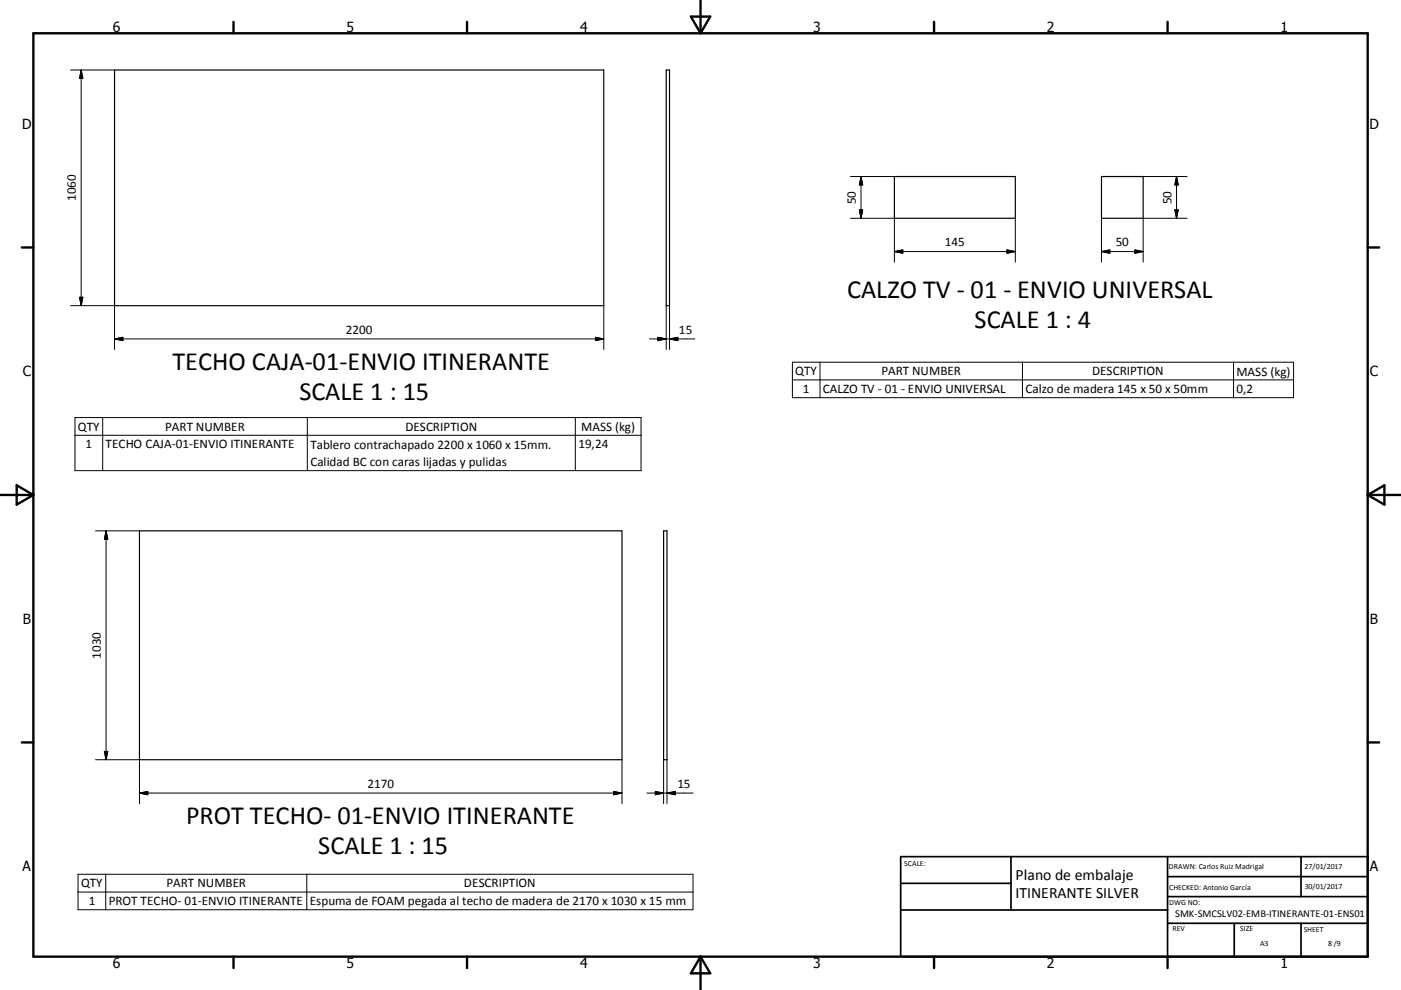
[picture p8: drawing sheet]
<svg xmlns="http://www.w3.org/2000/svg" width="420mm" height="297mm" viewBox="0 0 420 297" stroke-linecap="round" stroke-linejoin="round" font-family="sans-serif">
<defs><g id="words">
<g font-size="7.9">
<text x="254" y="89.3">CALZO TV - 01 - ENVIO UNIVERSAL</text>
<text x="292.2" y="98.3">SCALE 1 : 4</text>
<text x="51.7" y="110.9">TECHO CAJA-01-ENVIO ITINERANTE</text>
<text x="89.7" y="119.9">SCALE 1 : 15</text>
<text x="55.8" y="247.3">PROT TECHO- 01-ENVIO ITINERANTE</text>
<text x="95.4" y="256.3">SCALE 1 : 15</text>
</g>
<g font-size="4.7">
<text x="304.5" y="263.9">Plano de embalaje</text>
<text x="304.5" y="269.3">ITINERANTE SILVER</text>
</g>
<g font-size="4.2">
<text x="33.9" y="9.6">6</text>
<text x="103.9" y="9.6">5</text>
<text x="173.9" y="9.6">4</text>
<text x="243.8" y="9.6">3</text>
<text x="313.9" y="9.6">2</text>
<text x="383.9" y="9.6">1</text>
<text x="6.7" y="38.7">D</text>
<text x="410.5" y="38.7">D</text>
<text x="6.9" y="112.9">C</text>
<text x="410.7" y="112.9">C</text>
<text x="6.9" y="187.1">B</text>
<text x="410.7" y="187.1">B</text>
<text x="6.8" y="261.4">A</text>
<text x="410.7" y="261.4">A</text>
<text x="33.9" y="290.4">6</text>
<text x="103.9" y="290.4">5</text>
<text x="173.9" y="290.4">4</text>
<text x="243.8" y="290.4">3</text>
<text x="313.9" y="290.4">2</text>
<text x="383.9" y="290.4">1</text>
</g>
<g font-size="3.9">
<text x="22.8" y="60.4" transform="rotate(-90 22.8 60.4)">1060</text>
<text x="256.6" y="61.2" transform="rotate(-90 256.6 61.2)">50</text>
<text x="351.2" y="61.2" transform="rotate(-90 351.2 61.2)">50</text>
<text x="283.3" y="73.9">145</text>
<text x="334.5" y="73.9">50</text>
<text x="103.7" y="100.2">2200</text>
<text x="203.5" y="100.2">15</text>
<text x="238.4" y="112.6">QTY</text>
<text x="264.2" y="112.6">PART NUMBER</text>
<text x="327.4" y="112.6">DESCRIPTION</text>
<text x="370.8" y="112.7">MASS (kg)</text>
<text x="240.7" y="117.9">1</text>
<text x="246.7" y="117.9">CALZO TV - 01 - ENVIO UNIVERSAL</text>
<text x="307.4" y="118">Calzo de madera 145 x 50 x 50mm</text>
<text x="370.8" y="117.9">0,2</text>
<text x="23.4" y="129.2">QTY</text>
<text x="49.5" y="129.2">PART NUMBER</text>
<text x="121.6" y="129.2">DESCRIPTION</text>
<text x="174.2" y="129.3">MASS (kg)</text>
<text x="25.7" y="134.5">1</text>
<text x="31.7" y="134.5">TECHO CAJA-01-ENVIO ITINERANTE</text>
<text x="93" y="134.6">Tablero contrachapado 2200 x 1060 x 15mm.</text>
<text x="173.4" y="134.5">19,24</text>
<text x="93" y="140">Calidad BC con caras lijadas y pulidas</text>
<text x="30.2" y="197.6" transform="rotate(-90 30.2 197.6)">1030</text>
<text x="110.2" y="236.4">2170</text>
<text x="203.1" y="236.4">15</text>
<text x="24.3" y="266.2">QTY</text>
<text x="49.9" y="266.2">PART NUMBER</text>
<text x="139.1" y="266.2">DESCRIPTION</text>
<text x="26.6" y="271.5">1</text>
<text x="32.6" y="271.5">PROT TECHO- 01-ENVIO ITINERANTE</text>
<text x="92.9" y="271.6">Espuma de FOAM pegada al techo de madera de 2170 x 1030 x 15 mm</text>
</g>
<text font-size="3.1" x="352.3" y="275.3">SMK-SMCSLV02-EMB-ITINERANTE-01-ENS01</text>
<g font-size="2.4">
<text x="271.1" y="259.7">SCALE:</text>
<text x="350.4" y="260.8">DRAWN: Carlos Ruiz Madrigal</text>
<text x="391.1" y="260.6">27/01/2017</text>
<text x="350.5" y="267">CHECKED: Antonio García</text>
<text x="391.2" y="266.7">30/01/2017</text>
<text x="350.5" y="271.4">DWG NO:</text>
<text x="351.5" y="279.3">REV</text>
<text x="371.9" y="279.4">SIZE</text>
<text x="390.9" y="279.6">SHEET</text>
<text x="377.8" y="283.9">A3</text>
<text x="398.2" y="283.8">8 /9</text>
</g>
</g></defs>
<path d="M34.3 21h146.7v70.7h-146.7zM199.7 21h1v70.7h-1zM268.1 53h36.3v12.5h-36.3zM330.2 53h12.5v12.5h-12.5zM41.8 159.3h144.7v68.6h-144.7zM199 159.3h1v68.6h-1z" fill="none" stroke="#000" stroke-width=".36"/>
<g fill="none" stroke="#000" stroke-width=".71">
<path d="M10 10h400v277h-400zM70 6.6v3.4M140 6.6v3.4M207.1 5h5.8l-2.9 5zM210 0v10M280 6.6v3.4M350 6.6v3.4M6.6 74.2h3.4M410 74.2h3.5M0 148.5h10M5 145.6l5 2.9-5 2.9zM410 148.5h10.1"/>
<path d="M410 148.5l5.1-2.9v5.8zM6.6 222.7h3.4M410 222.7h3.5M70 287v3.4M140 287v3.4M210 287v10M210 287l2.9 5h-5.8zM280 287v3.4M350 287v3.4"/>
</g>
<path d="M270 257h140v30h-140zM303.1 257v16M350 257v30M390.1 257v12M270 265h33.1M270 273h80M350 277h60M350 269h60M350 263h60M370 277v10M390.1 277v10" fill="none" stroke="#000" stroke-width=".51"/>
<g fill="none" stroke="#000" stroke-width=".3">
<path d="M21.2 21h13.1M24.3 21v70.7M24.3 21l.5 2.5h-1zM255 53h13.1M258.1 53l.5 2.5h-.9zM258.1 53v12.5M342.7 53h13.2M352.7 53v12.5M352.7 53l.5 2.5h-1zM255 65.5h13.1v13.1M257.7 63h.9l-.5 2.5zM268.1 75.5h36.3"/>
<path d="M268.1 75.5l2.6-.5v1zM301.9 75l2.5 .5-2.5 .5zM304.4 65.5v13.1M330.2 75.5h12.5M330.2 75.5l2.5-.5v1zM330.2 65.5v13.1M340.2 75l2.5 .5-2.5 .5zM352.2 63h1l-.5 2.5zM355.9 65.5h-13.2v13.1M21.2 91.7h13.1v13.2M23.8 89.2h1l-.5 2.5zM181 91.7v13.2"/>
<path d="M199.7 91.7v13.2M200.7 91.7v13.2M34.3 101.7h146.7M34.3 101.7l2.5-.5v1zM178.5 101.2l2.5 .5-2.5 .5zM194.7 101.7h13.6M197.2 101.2l2.5 .5-2.5 .5zM200.7 101.7l2.5-.5v1zM237.6 108.7h150.2v10.6h-150.2zM237.6 114h150.2M245.8 108.7v10.6M306.5 108.7v10.6"/>
<path d="M369.8 108.7v10.6M22.5 125.3h169.7v15.9h-169.7zM22.5 130.6h169.7M30.8 125.3v15.9M92.1 125.3v15.9M172.5 125.3v15.9M28.6 159.3h13.2M31.8 159.3v68.6M31.8 159.3l.5 2.5h-1zM28.6 227.9h13.2v13.2M31.3 225.4h1l-.5 2.5zM41.8 237.9h144.7"/>
<path d="M41.8 237.9l2.5-.5v1zM184 237.4l2.5 .5-2.5 .5zM186.5 227.9v13.2M193.9 237.9h13.9M196.5 237.4l2.5 .5-2.5 .5zM199 227.9v13.2M200 237.9l2.5-.5v1zM200 227.9v13.2M23.4 262.3h184.4v10.6h-184.4zM23.4 267.6h184.4M31.7 262.3v10.6M92 262.3v10.6"/>
</g>
<g fill="#000" stroke="#000" stroke-width=".3">
<path d="M24.3 21l.5 2.5h-1zM258.1 53l.5 2.5h-.9zM352.7 53l.5 2.5h-1zM257.7 63h.9l-.5 2.5zM268.1 75.5l2.6-.5v1zM301.9 75l2.5 .5-2.5 .5zM330.2 75.5l2.5-.5v1zM340.2 75l2.5 .5-2.5 .5zM352.2 63h1l-.5 2.5zM23.8 89.2h1l-.5 2.5zM34.3 101.7l2.5-.5v1zM178.5 101.2l2.5 .5-2.5 .5z"/>
<path d="M197.2 101.2l2.5 .5-2.5 .5zM200.7 101.7l2.5-.5v1zM31.8 159.3l.5 2.5h-1zM31.3 225.4h1l-.5 2.5zM41.8 237.9l2.5-.5v1zM184 237.4l2.5 .5-2.5 .5zM196.5 237.4l2.5 .5-2.5 .5zM200 237.9l2.5-.5v1z"/>
</g>
<use href="#words"/>
</svg>
